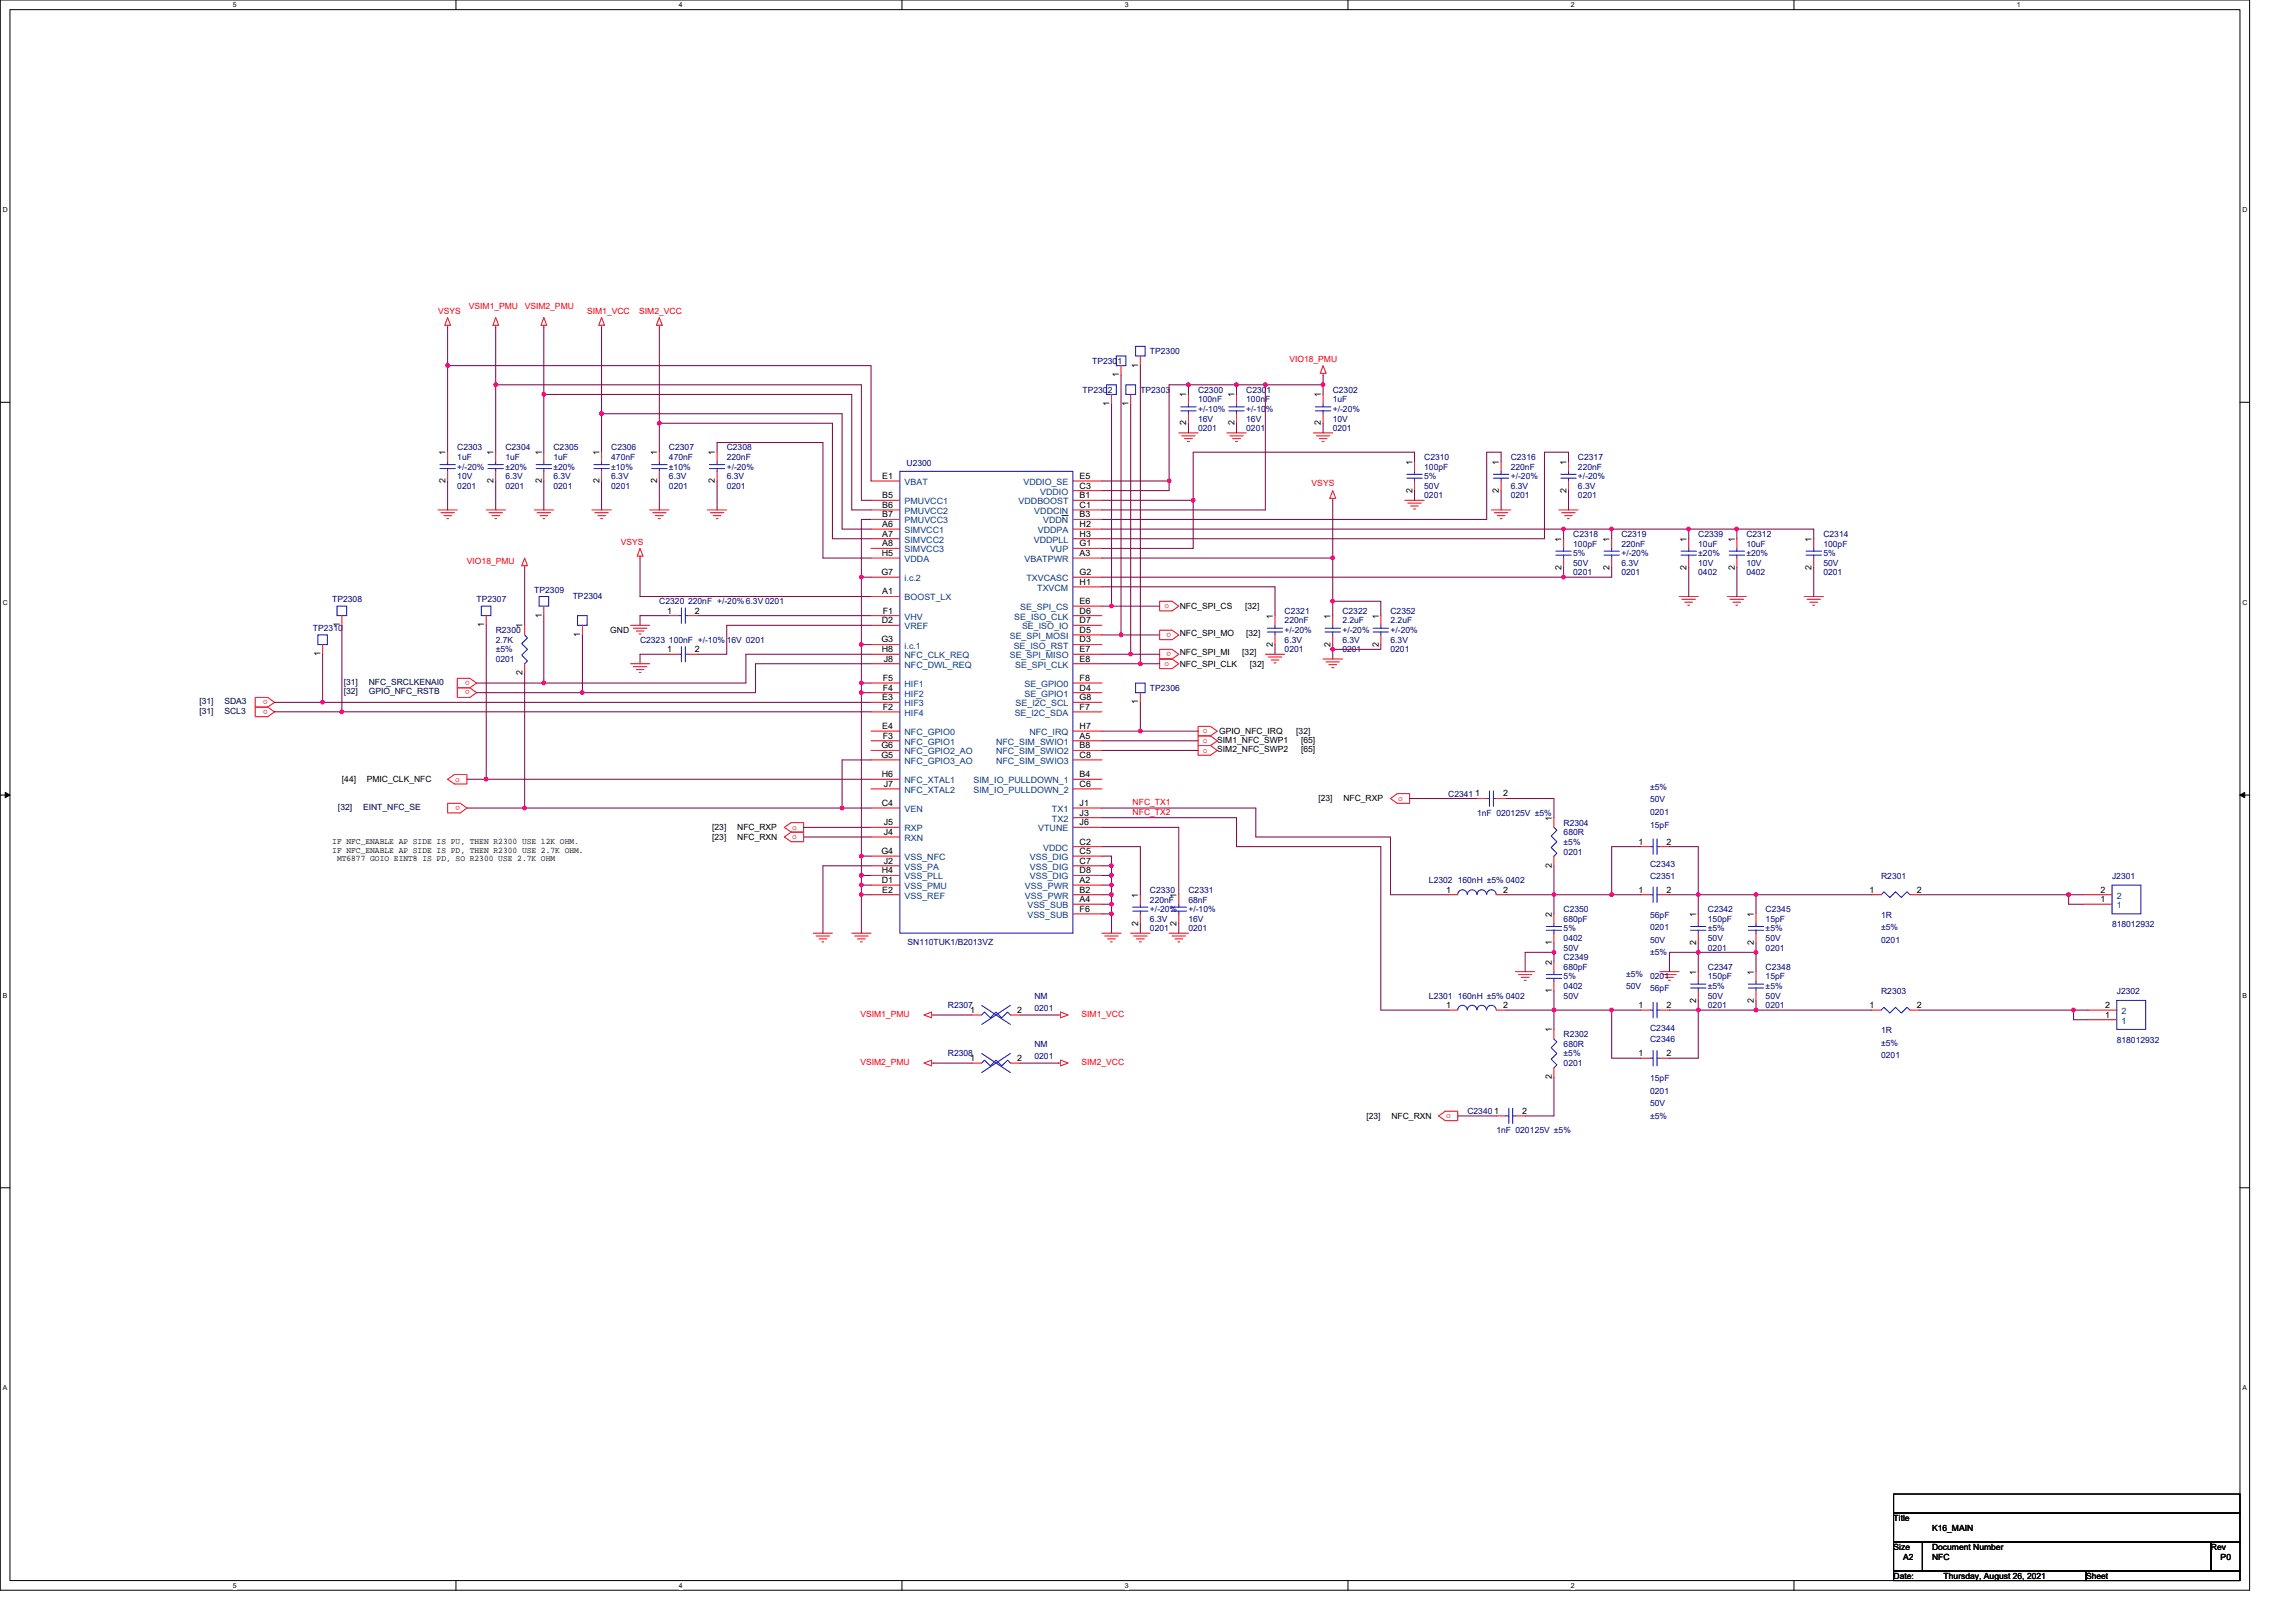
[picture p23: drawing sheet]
<svg xmlns="http://www.w3.org/2000/svg" width="297mm" height="210mm" viewBox="0 0 297 210" stroke-linecap="round" stroke-linejoin="round" font-family="sans-serif">
<defs><g id="words">
<g font-size="1.1" fill="#f00">
<text x="56.7" y="40.6">VSYS</text>
<text x="60.7" y="40">VSIM1_PMU</text>
<text x="67.9" y="40">VSIM2_PMU</text>
<text x="76" y="40.6">SIM1_VCC</text>
<text x="82.7" y="40.6">SIM2_VCC</text>
<text x="166.8" y="46.8">VIO18_PMU</text>
<text x="169.7" y="62.9">VSYS</text>
<text x="80.3" y="70.5">VSYS</text>
<text x="60.4" y="73">VIO18_PMU</text>
<text x="150.6" y="78.7">o</text>
<text x="151.5" y="81.9" transform="rotate(180 151.5 81.9)">o</text>
<text x="60.8" y="88.1" transform="rotate(180 60.8 88.1)">o</text>
<text x="60.8" y="89.3" transform="rotate(180 60.8 89.3)">o</text>
<text x="150.6" y="86.2">o</text>
<text x="151.5" y="84.3" transform="rotate(180 151.5 84.3)">o</text>
<text x="34.6" y="90.6" transform="rotate(180 34.6 90.6)">o</text>
<text x="34.6" y="91.8" transform="rotate(180 34.6 91.8)">o</text>
<text x="155.6" y="94.9">o</text>
<text x="58.9" y="101.1">o</text>
<text x="155.6" y="96.1">o</text>
<text x="155.6" y="97.4">o</text>
<text x="59.5" y="104.3" transform="rotate(180 59.5 104.3)">o</text>
<text x="102.5" y="107.3">o</text>
<text x="146.5" y="104.2">NFC_TX1</text>
<text x="146.5" y="105.4">NFC_TX2</text>
<text x="180.9" y="103.6">o</text>
<text x="102.5" y="108.6">o</text>
<text x="111.3" y="131.6">VSIM1_PMU</text>
<text x="139.9" y="131.6">SIM1_VCC</text>
<text x="111.3" y="137.8">VSIM2_PMU</text>
<text x="139.9" y="137.8">SIM2_VCC</text>
<text x="187.1" y="144.7">o</text>
</g>
<g font-size="1.1" fill="#000080">
<text x="141.3" y="47.1">TP2301</text>
<text x="148.8" y="45.8">TP2300</text>
<text x="140.1" y="50.8">TP2302</text>
<text x="147.5" y="50.8">TP2303</text>
<text x="155" y="50.8">C2300</text>
<text x="155" y="52">100nF</text>
<text x="155" y="53.3">+/-10%</text>
<text x="161.2" y="50.8">C2301</text>
<text x="161.2" y="52">100nF</text>
<text x="161.2" y="53.3">+/-10%</text>
<text x="172.4" y="50.8">C2302</text>
<text x="172.4" y="52">1uF</text>
<text x="172.4" y="53.3">+/-20%</text>
<text x="59.2" y="58.3">C2303</text>
<text x="59.2" y="59.5">1uF</text>
<text x="65.4" y="58.3">C2304</text>
<text x="65.4" y="59.5">1uF</text>
<text x="71.6" y="58.3">C2305</text>
<text x="71.6" y="59.5">1uF</text>
<text x="79.1" y="58.3">C2306</text>
<text x="79.1" y="59.5">470nF</text>
<text x="86.5" y="58.3">C2307</text>
<text x="86.5" y="59.5">470nF</text>
<text x="94" y="58.3">C2308</text>
<text x="94" y="59.5">220nF</text>
<text x="155" y="55.8">0201</text>
<text x="155" y="54.5">16V</text>
<text x="161.2" y="55.8">0201</text>
<text x="161.2" y="54.5">16V</text>
<text x="172.4" y="55.8">0201</text>
<text x="172.4" y="54.5">10V</text>
<text x="184.3" y="59.5">C2310</text>
<text x="195.4" y="59.5">C2316</text>
<text x="204.1" y="59.5">C2317</text>
<text x="59.2" y="63.2">0201</text>
<text x="59.2" y="62">10V</text>
<text x="59.2" y="60.8">+/-20%</text>
<text x="65.4" y="63.2">0201</text>
<text x="65.4" y="62">6.3V</text>
<text x="65.4" y="60.8">±20%</text>
<text x="71.6" y="63.2">0201</text>
<text x="71.6" y="62">6.3V</text>
<text x="71.6" y="60.8">±20%</text>
<text x="79.1" y="63.2">0201</text>
<text x="79.1" y="62">6.3V</text>
<text x="79.1" y="60.8">±10%</text>
<text x="86.5" y="63.2">0201</text>
<text x="86.5" y="62">6.3V</text>
<text x="86.5" y="60.8">±10%</text>
<text x="94" y="63.2">0201</text>
<text x="94" y="62">6.3V</text>
<text x="94" y="60.8">+/-20%</text>
<text x="117.3" y="60.3">U2300</text>
<text x="184.3" y="60.8">100pF</text>
<text x="184.3" y="64.5">0201</text>
<text x="184.3" y="63.2">50V</text>
<text x="184.3" y="62">5%</text>
<text x="195.4" y="60.8">220nF</text>
<text x="195.4" y="64.5">0201</text>
<text x="195.4" y="63.2">6.3V</text>
<text x="195.4" y="62">+/-20%</text>
<text x="204.1" y="60.8">220nF</text>
<text x="204.1" y="64.5">0201</text>
<text x="204.1" y="63.2">6.3V</text>
<text x="204.1" y="62">+/-20%</text>
<text x="203.5" y="69.5">C2318</text>
<text x="203.5" y="70.7">100pF</text>
<text x="203.5" y="72">5%</text>
<text x="209.8" y="69.5">C2319</text>
<text x="209.8" y="70.7">220nF</text>
<text x="209.8" y="72">+/-20%</text>
<text x="219.7" y="69.5">C2339</text>
<text x="219.7" y="70.7">10uF</text>
<text x="219.7" y="72">±20%</text>
<text x="225.9" y="69.5">C2312</text>
<text x="225.9" y="70.7">10uF</text>
<text x="225.9" y="72">±20%</text>
<text x="235.9" y="69.5">C2314</text>
<text x="235.9" y="70.7">100pF</text>
<text x="235.9" y="72">5%</text>
<text x="43" y="77.9">TP2308</text>
<text x="61.7" y="77.9">TP2307</text>
<text x="69.1" y="76.7">TP2309</text>
<text x="74.1" y="77.6">TP2304</text>
<text x="203.5" y="74.4">0201</text>
<text x="203.5" y="73.2">50V</text>
<text x="209.8" y="74.4">0201</text>
<text x="209.8" y="73.2">6.3V</text>
<text x="219.7" y="74.4">0402</text>
<text x="219.7" y="73.2">10V</text>
<text x="225.9" y="74.4">0402</text>
<text x="225.9" y="73.2">10V</text>
<text x="235.9" y="74.4">0201</text>
<text x="235.9" y="73.2">50V</text>
<text x="40.5" y="81.7">TP2310</text>
<text x="64.1" y="81.9">R2300</text>
<text x="64.1" y="83.2">2.7K</text>
<text x="82.8" y="83.2">C2323 100nF +/-10% 16V 0201</text>
<text x="85.3" y="78.2">C2320 220nF +/-20% 6.3V 0201</text>
<text x="166.2" y="79.4">C2321</text>
<text x="166.2" y="80.7">220nF</text>
<text x="166.2" y="83.2">6.3V</text>
<text x="166.2" y="81.9">+/-20%</text>
<text x="173.7" y="79.4">C2322</text>
<text x="173.7" y="80.7">2.2uF</text>
<text x="173.7" y="83.2">6.3V</text>
<text x="173.7" y="81.9">+/-20%</text>
<text x="179.9" y="79.4">C2352</text>
<text x="179.9" y="80.7">2.2uF</text>
<text x="179.9" y="83.2">6.3V</text>
<text x="179.9" y="81.9">+/-20%</text>
<text x="64.1" y="84.4">±5%</text>
<text x="64.1" y="85.7">0201</text>
<text x="148.8" y="89.4">TP2306</text>
<text x="166.2" y="84.4">0201</text>
<text x="173.7" y="84.4">0201</text>
<text x="179.9" y="84.4">0201</text>
<text x="187.4" y="103.1">C2341</text>
<text x="191.1" y="105.6">1nF 020125V ±5%</text>
<text x="202.3" y="106.8">R2304</text>
<text x="213.5" y="107.1">15pF</text>
<text x="213.5" y="105.5">0201</text>
<text x="213.5" y="103.8">50V</text>
<text x="213.5" y="102.2">±5%</text>
<text x="202.3" y="108.1">680R</text>
<text x="202.3" y="109.3">±5%</text>
<text x="202.3" y="110.6">0201</text>
<text x="213.5" y="113.7">C2351</text>
<text x="213.5" y="112.2">C2343</text>
<text x="243.4" y="113.7">R2301</text>
<text x="273.2" y="113.7">J2301</text>
<text x="148.8" y="115.5">C2330</text>
<text x="148.8" y="116.8">220nF</text>
<text x="148.8" y="119.3">6.3V</text>
<text x="148.8" y="118">+/-20%</text>
<text x="153.8" y="115.5">C2331</text>
<text x="153.8" y="116.8">68nF</text>
<text x="153.8" y="119.3">16V</text>
<text x="153.8" y="118">+/-10%</text>
<text x="184.9" y="114.3">L2302 160nH ±5% 0402</text>
<text x="202.3" y="118">C2350</text>
<text x="202.3" y="119.3">680pF</text>
<text x="213.5" y="118.8">56pF</text>
<text x="221" y="118">C2342</text>
<text x="221" y="119.3">150pF</text>
<text x="228.4" y="118">C2345</text>
<text x="228.4" y="119.3">15pF</text>
<text x="243.4" y="118.8">1R</text>
<text x="273.2" y="120">818012932</text>
<text x="117.4" y="122.2">SN110TUK1/B2013VZ</text>
<text x="148.8" y="120.5">0201</text>
<text x="153.8" y="120.5">0201</text>
<text x="202.3" y="121.8">0402</text>
<text x="202.3" y="123">50V</text>
<text x="202.3" y="120.5">5%</text>
<text x="202.3" y="124.2">C2349</text>
<text x="202.3" y="125.5">680pF</text>
<text x="213.5" y="120.4">0201</text>
<text x="213.5" y="122">50V</text>
<text x="213.5" y="123.6">±5%</text>
<text x="221" y="123">0201</text>
<text x="221" y="121.8">50V</text>
<text x="221" y="120.5">±5%</text>
<text x="221" y="125.5">C2347</text>
<text x="228.4" y="123">0201</text>
<text x="228.4" y="121.8">50V</text>
<text x="228.4" y="120.5">±5%</text>
<text x="228.4" y="125.5">C2348</text>
<text x="243.4" y="120.4">±5%</text>
<text x="243.4" y="122">0201</text>
<text x="122.6" y="130.4">R2307</text>
<text x="133.8" y="129.2">NM</text>
<text x="133.8" y="130.8">0201</text>
<text x="184.9" y="129.2">L2301 160nH ±5% 0402</text>
<text x="202.3" y="128">0402</text>
<text x="202.3" y="129.2">50V</text>
<text x="202.3" y="126.7">5%</text>
<text x="210.4" y="128">50V</text>
<text x="210.4" y="126.3">±5%</text>
<text x="213.5" y="128.2">56pF</text>
<text x="213.5" y="126.6">0201</text>
<text x="221" y="126.7">150pF</text>
<text x="221" y="130.5">0201</text>
<text x="221" y="129.2">50V</text>
<text x="221" y="128">±5%</text>
<text x="228.4" y="126.7">15pF</text>
<text x="228.4" y="130.5">0201</text>
<text x="228.4" y="129.2">50V</text>
<text x="228.4" y="128">±5%</text>
<text x="243.4" y="128.6">R2303</text>
<text x="273.9" y="128.6">J2302</text>
<text x="122.6" y="136.7">R2308</text>
<text x="133.8" y="135.4">NM</text>
<text x="133.8" y="137.1">0201</text>
<text x="202.3" y="134.2">R2302</text>
<text x="202.3" y="135.4">680R</text>
<text x="202.3" y="136.7">±5%</text>
<text x="202.3" y="137.9">0201</text>
<text x="213.5" y="134.8">C2346</text>
<text x="213.5" y="133.3">C2344</text>
<text x="243.4" y="133.7">1R</text>
<text x="243.4" y="135.3">±5%</text>
<text x="243.4" y="136.9">0201</text>
<text x="273.9" y="134.9">818012932</text>
<text x="213.5" y="139.9">15pF</text>
<text x="213.5" y="141.5">0201</text>
<text x="213.5" y="143.2">50V</text>
<text x="189.8" y="144.1">C2340</text>
<text x="193.6" y="146.6">1nF 020125V ±5%</text>
<text x="213.5" y="144.8">±5%</text>
</g>
<g font-size="1.1">
<text x="147.3" y="47.6" transform="rotate(-90 147.3 47.6)">1</text>
<text x="143.5" y="52.5" transform="rotate(-90 143.5 52.5)">1</text>
<text x="144.8" y="48.8" transform="rotate(-90 144.8 48.8)">1</text>
<text x="146" y="52.5" transform="rotate(-90 146 52.5)">1</text>
<text x="153.5" y="51.4" transform="rotate(-90 153.5 51.4)">1</text>
<text x="159.7" y="51.4" transform="rotate(-90 159.7 51.4)">1</text>
<text x="170.9" y="51.4" transform="rotate(-90 170.9 51.4)">1</text>
<text x="57.6" y="58.9" transform="rotate(-90 57.6 58.9)">1</text>
<text x="63.9" y="58.9" transform="rotate(-90 63.9 58.9)">1</text>
<text x="70.1" y="58.9" transform="rotate(-90 70.1 58.9)">1</text>
<text x="77.6" y="58.9" transform="rotate(-90 77.6 58.9)">1</text>
<text x="85" y="58.9" transform="rotate(-90 85 58.9)">1</text>
<text x="92.5" y="58.9" transform="rotate(-90 92.5 58.9)">1</text>
<text x="153.5" y="55" transform="rotate(-90 153.5 55)">2</text>
<text x="159.7" y="55" transform="rotate(-90 159.7 55)">2</text>
<text x="170.9" y="55" transform="rotate(-90 170.9 55)">2</text>
<text x="57.6" y="62.5" transform="rotate(-90 57.6 62.5)">2</text>
<text x="63.9" y="62.5" transform="rotate(-90 63.9 62.5)">2</text>
<text x="70.1" y="62.5" transform="rotate(-90 70.1 62.5)">2</text>
<text x="77.6" y="62.5" transform="rotate(-90 77.6 62.5)">2</text>
<text x="85" y="62.5" transform="rotate(-90 85 62.5)">2</text>
<text x="92.5" y="62.5" transform="rotate(-90 92.5 62.5)">2</text>
<text x="114.1" y="64.5">B5</text>
<text x="114.1" y="65.7">B6</text>
<text x="114.1" y="62">E1</text>
<text x="139.7" y="64.5">B1</text>
<text x="139.7" y="63.2">C3</text>
<text x="139.7" y="62">E5</text>
<text x="139.7" y="65.7">C1</text>
<text x="182.7" y="63.7" transform="rotate(-90 182.7 63.7)">2</text>
<text x="182.7" y="60.1" transform="rotate(-90 182.7 60.1)">1</text>
<text x="193.9" y="63.7" transform="rotate(-90 193.9 63.7)">2</text>
<text x="193.9" y="60.1" transform="rotate(-90 193.9 60.1)">1</text>
<text x="202.6" y="63.7" transform="rotate(-90 202.6 63.7)">2</text>
<text x="202.6" y="60.1" transform="rotate(-90 202.6 60.1)">1</text>
<text x="114.1" y="71.9">H5</text>
<text x="114.1" y="66.9">B7</text>
<text x="114.1" y="68.2">A6</text>
<text x="114.1" y="69.4">A7</text>
<text x="114.1" y="70.7">A8</text>
<text x="139.7" y="66.9">B3</text>
<text x="139.7" y="71.9">A3</text>
<text x="139.7" y="68.2">H2</text>
<text x="139.7" y="69.4">H3</text>
<text x="139.7" y="70.7">G1</text>
<text x="202" y="70.1" transform="rotate(-90 202 70.1)">1</text>
<text x="208.2" y="70.1" transform="rotate(-90 208.2 70.1)">1</text>
<text x="218.2" y="70.1" transform="rotate(-90 218.2 70.1)">1</text>
<text x="224.4" y="70.1" transform="rotate(-90 224.4 70.1)">1</text>
<text x="234.4" y="70.1" transform="rotate(-90 234.4 70.1)">1</text>
<text x="114" y="74.4">G7</text>
<text x="114.1" y="76.9">A1</text>
<text x="139.7" y="74.4">G2</text>
<text x="139.7" y="75.6">H1</text>
<text x="202" y="73.7" transform="rotate(-90 202 73.7)">2</text>
<text x="208.2" y="73.7" transform="rotate(-90 208.2 73.7)">2</text>
<text x="218.2" y="73.7" transform="rotate(-90 218.2 73.7)">2</text>
<text x="224.4" y="73.7" transform="rotate(-90 224.4 73.7)">2</text>
<text x="234.4" y="73.7" transform="rotate(-90 234.4 73.7)">2</text>
<text x="44" y="81.2" transform="rotate(-90 44 81.2)">1</text>
<text x="62.6" y="81.2" transform="rotate(-90 62.6 81.2)">1</text>
<text x="67.6" y="81.3" transform="rotate(-90 67.6 81.3)">1</text>
<text x="70.1" y="79.9" transform="rotate(-90 70.1 79.9)">1</text>
<text x="75.1" y="82.4" transform="rotate(-90 75.1 82.4)">1</text>
<text x="78.9" y="81.9">GND</text>
<text x="86.3" y="79.4">1</text>
<text x="89.9" y="79.4">2</text>
<text x="114" y="83.1">G3</text>
<text x="114.1" y="80.6">D2</text>
<text x="114.2" y="79.4">F1</text>
<text x="139.7" y="80.6">D7</text>
<text x="139.7" y="81.9">D5</text>
<text x="139.7" y="78.1">E6</text>
<text x="139.7" y="79.4">D6</text>
<text x="139.7" y="83.1">D3</text>
<text x="152.6" y="78.8">NFC_SPI_CS</text>
<text x="152.6" y="82.3">NFC_SPI_MO</text>
<text x="161.1" y="78.8">[32]</text>
<text x="161.2" y="82.3">[32]</text>
<text x="164.7" y="83.7" transform="rotate(-90 164.7 83.7)">2</text>
<text x="164.7" y="80" transform="rotate(-90 164.7 80)">1</text>
<text x="172.1" y="83.7" transform="rotate(-90 172.1 83.7)">2</text>
<text x="172.1" y="80" transform="rotate(-90 172.1 80)">1</text>
<text x="178.4" y="83.7" transform="rotate(-90 178.4 83.7)">2</text>
<text x="178.4" y="80" transform="rotate(-90 178.4 80)">1</text>
<text x="41.5" y="84.9" transform="rotate(-90 41.5 84.9)">1</text>
<text x="67.6" y="87.4" transform="rotate(-90 67.6 87.4)">2</text>
<text x="86.3" y="84.4">1</text>
<text x="89.9" y="84.4">2</text>
<text x="114.1" y="84.4">H8</text>
<text x="114.2" y="88.1">F5</text>
<text x="114.2" y="89.3">F4</text>
<text x="114.3" y="85.6">J8</text>
<text x="139.7" y="88.1">F8</text>
<text x="139.7" y="89.3">D4</text>
<text x="139.7" y="85.6">E8</text>
<text x="139.7" y="84.4">E7</text>
<text x="152.6" y="84.8">NFC_SPI_MI</text>
<text x="152.6" y="86.3">NFC_SPI_CLK</text>
<text x="160.7" y="84.8">[32]</text>
<text x="161.7" y="86.3">[32]</text>
<text x="114.1" y="90.6">E3</text>
<text x="114.1" y="94.3">E4</text>
<text x="114.2" y="91.8">F2</text>
<text x="114.2" y="95.6">F3</text>
<text x="139.7" y="90.6">G8</text>
<text x="139.7" y="94.3">H7</text>
<text x="139.7" y="95.6">A5</text>
<text x="139.7" y="91.8">F7</text>
<text x="147.3" y="91.1" transform="rotate(-90 147.3 91.1)">1</text>
<text x="157.7" y="95">GPIO_NFC_IRQ</text>
<text x="167.7" y="95">[32]</text>
<text x="44.2" y="101.2">[44]</text>
<text x="47.5" y="101.2">PMIC_CLK_NFC</text>
<text x="114" y="96.8">G6</text>
<text x="114" y="98">G5</text>
<text x="114.1" y="100.5">H6</text>
<text x="114.3" y="101.8">J7</text>
<text x="139.7" y="96.8">B8</text>
<text x="139.7" y="98">C8</text>
<text x="139.7" y="100.5">B4</text>
<text x="139.7" y="101.8">C6</text>
<text x="157.5" y="96.1">SIM1_NFC_SWP1</text>
<text x="157.5" y="97.3">SIM2_NFC_SWP2</text>
<text x="168.3" y="96.1">[65]</text>
<text x="168.3" y="97.3">[65]</text>
<text x="92.1" y="107.4">[23]</text>
<text x="95.4" y="107.4">NFC_RXP</text>
<text x="114.1" y="104.3">C4</text>
<text x="114.3" y="106.8">J5</text>
<text x="139.7" y="106.8">J6</text>
<text x="139.7" y="104.3">J1</text>
<text x="139.7" y="105.5">J3</text>
<text x="170.6" y="103.7">[23]</text>
<text x="173.8" y="103.7">NFC_RXP</text>
<text x="190.8" y="103">1</text>
<text x="194.5" y="103">2</text>
<text x="200.8" y="106.2" transform="rotate(-90 200.8 106.2)">1</text>
<text x="43" y="109.2">IF NFC_ENABLE AP SIDE IS PU, THEN R2300 USE 12K OHM.</text>
<text x="43" y="110.3">IF NFC_ENABLE AP SIDE IS PD, THEN R2300 USE 2.7K OHM.</text>
<text x="43.6" y="111.4">MT6877 GOIO EINT8 IS PD, SO R2300 USE 2.7K OHM</text>
<text x="92.1" y="108.7">[23]</text>
<text x="95.4" y="108.7">NFC_RXN</text>
<text x="114" y="110.5">G4</text>
<text x="114.1" y="113">H4</text>
<text x="114.3" y="108">J4</text>
<text x="114.3" y="111.7">J2</text>
<text x="139.7" y="110.5">C5</text>
<text x="139.7" y="113">D8</text>
<text x="139.7" y="111.7">C7</text>
<text x="139.7" y="109.3">C2</text>
<text x="200.8" y="112.3" transform="rotate(-90 200.8 112.3)">2</text>
<text x="212" y="109.3">1</text>
<text x="215.6" y="109.3">2</text>
<text x="114.1" y="114.2">D1</text>
<text x="114.1" y="115.5">E2</text>
<text x="139.7" y="116.7">A4</text>
<text x="139.7" y="118">F6</text>
<text x="139.7" y="114.2">A2</text>
<text x="139.7" y="115.5">B2</text>
<text x="147.3" y="119.7" transform="rotate(-90 147.3 119.7)">2</text>
<text x="147.3" y="116.1" transform="rotate(-90 147.3 116.1)">1</text>
<text x="152.2" y="119.7" transform="rotate(-90 152.2 119.7)">2</text>
<text x="152.2" y="116.1" transform="rotate(-90 152.2 116.1)">1</text>
<text x="187.1" y="115.5">1</text>
<text x="194.5" y="115.5">2</text>
<text x="200.8" y="118.6" transform="rotate(-90 200.8 118.6)">2</text>
<text x="212" y="115.5">1</text>
<text x="215.6" y="115.5">2</text>
<text x="219.4" y="118.6" transform="rotate(-90 219.4 118.6)">1</text>
<text x="226.9" y="118.6" transform="rotate(-90 226.9 118.6)">1</text>
<text x="241.9" y="115.5">1</text>
<text x="248" y="115.5">2</text>
<text x="271.7" y="116.7">1</text>
<text x="271.7" y="115.5">2</text>
<text x="200.8" y="124.8" transform="rotate(-90 200.8 124.8)">2</text>
<text x="200.8" y="122.2" transform="rotate(-90 200.8 122.2)">1</text>
<text x="219.4" y="122.2" transform="rotate(-90 219.4 122.2)">2</text>
<text x="226.9" y="122.2" transform="rotate(-90 226.9 122.2)">2</text>
<text x="125.5" y="131">1</text>
<text x="131.6" y="131">2</text>
<text x="187.1" y="130.4">1</text>
<text x="194.5" y="130.4">2</text>
<text x="200.8" y="128.5" transform="rotate(-90 200.8 128.5)">1</text>
<text x="212" y="130.4">1</text>
<text x="215.6" y="130.4">2</text>
<text x="219.4" y="129.7" transform="rotate(-90 219.4 129.7)">2</text>
<text x="219.4" y="126.1" transform="rotate(-90 219.4 126.1)">1</text>
<text x="226.9" y="129.7" transform="rotate(-90 226.9 129.7)">2</text>
<text x="226.9" y="126.1" transform="rotate(-90 226.9 126.1)">1</text>
<text x="241.9" y="130.4">1</text>
<text x="248" y="130.4">2</text>
<text x="272.3" y="131.7">1</text>
<text x="272.3" y="130.4">2</text>
<text x="125.5" y="137.3">1</text>
<text x="131.6" y="137.3">2</text>
<text x="200.8" y="133.6" transform="rotate(-90 200.8 133.6)">1</text>
<text x="212" y="136.6">1</text>
<text x="215.6" y="136.6">2</text>
<text x="200.8" y="139.7" transform="rotate(-90 200.8 139.7)">2</text>
<text x="176.8" y="144.8">[23]</text>
<text x="180" y="144.8">NFC_RXN</text>
<text x="193.3" y="144.1">1</text>
<text x="196.9" y="144.1">2</text>
<text x="245" y="196.8">Title</text>
<text x="245" y="200.5">Size</text>
<text x="246.2" y="201.8">A2</text>
<text x="250" y="200.5">Document Number</text>
<text x="250" y="201.8">NFC</text>
<text x="250" y="198">K16_MAIN</text>
<text x="286" y="200.5">Rev</text>
<text x="287.3" y="201.8">P0</text>
<text x="245" y="204.3">Date:</text>
<text x="251.5" y="204.3">Thursday, August 26, 2021</text>
<text x="269.9" y="204.3">Sheet</text>
</g>
<g font-size="1.1" fill="#004080">
<text x="117" y="65.2">PMUVCC1</text>
<text x="117" y="62.7">VBAT</text>
<text x="131.8" y="65.2">VDDBOOST</text>
<text x="132.4" y="62.7">VDDIO_SE</text>
<text x="134.6" y="64">VDDIO</text>
<text x="117" y="66.5">PMUVCC2</text>
<text x="117" y="67.7">PMUVCC3</text>
<text x="117" y="69">SIMVCC1</text>
<text x="117" y="70.2">SIMVCC2</text>
<text x="117" y="71.5">SIMVCC3</text>
<text x="133.7" y="70.2">VDDPLL</text>
<text x="133.8" y="66.5">VDDCIN</text>
<text x="134.3" y="69">VDDPA</text>
<text x="135" y="67.7">VDDN</text>
<text x="135.8" y="71.5">VUP</text>
<text x="117" y="77.7">BOOST_LX</text>
<text x="117" y="75.2">i.c.2</text>
<text x="117" y="72.7">VDDA</text>
<text x="132.5" y="72.7">VBATPWR</text>
<text x="132.8" y="75.2">TXVCASC</text>
<text x="134.2" y="76.4">TXVCM</text>
<text x="117" y="83.9">i.c.1</text>
<text x="117" y="80.2">VHV</text>
<text x="117" y="81.4">VREF</text>
<text x="130.6" y="82.7">SE_SPI_MOSI</text>
<text x="131.1" y="83.9">SE_ISO_RST</text>
<text x="131.2" y="80.2">SE_ISO_CLK</text>
<text x="132" y="78.9">SE_SPI_CS</text>
<text x="132.2" y="81.4">SE_ISO_IO</text>
<text x="117" y="88.9">HIF1</text>
<text x="117" y="85.2">NFC_CLK_REQ</text>
<text x="117" y="86.4">NFC_DWL_REQ</text>
<text x="130.6" y="85.2">SE_SPI_MISO</text>
<text x="131.3" y="86.4">SE_SPI_CLK</text>
<text x="132.5" y="88.9">SE_GPIO0</text>
<text x="117" y="90.1">HIF2</text>
<text x="117" y="91.4">HIF3</text>
<text x="117" y="92.6">HIF4</text>
<text x="117" y="95.1">NFC_GPIO0</text>
<text x="131.3" y="92.6">SE_I2C_SDA</text>
<text x="131.4" y="91.4">SE_I2C_SCL</text>
<text x="132.5" y="90.1">SE_GPIO1</text>
<text x="133.2" y="95.1">NFC_IRQ</text>
<text x="117" y="96.4">NFC_GPIO1</text>
<text x="117" y="97.6">NFC_GPIO2_AO</text>
<text x="117" y="98.8">NFC_GPIO3_AO</text>
<text x="117" y="101.3">NFC_XTAL1</text>
<text x="125.9" y="101.3">SIM_IO_PULLDOWN_1</text>
<text x="128.9" y="96.4">NFC_SIM_SWIO1</text>
<text x="128.9" y="97.6">NFC_SIM_SWIO2</text>
<text x="128.9" y="98.8">NFC_SIM_SWIO3</text>
<text x="117" y="102.6">NFC_XTAL2</text>
<text x="117" y="107.5">RXP</text>
<text x="117" y="105.1">VEN</text>
<text x="125.9" y="102.6">SIM_IO_PULLDOWN_2</text>
<text x="134.3" y="107.5">VTUNE</text>
<text x="136.1" y="105.1">TX1</text>
<text x="136.1" y="106.3">TX2</text>
<text x="117" y="108.8">RXN</text>
<text x="117" y="111.3">VSS_NFC</text>
<text x="117" y="112.5">VSS_PA</text>
<text x="117" y="113.8">VSS_PLL</text>
<text x="133.2" y="111.3">VSS_DIG</text>
<text x="133.2" y="113.8">VSS_DIG</text>
<text x="133.2" y="112.5">VSS_DIG</text>
<text x="135" y="110">VDDC</text>
<text x="117" y="115">VSS_PMU</text>
<text x="117" y="116.3">VSS_REF</text>
<text x="132.6" y="115">VSS_PWR</text>
<text x="132.6" y="116.3">VSS_PWR</text>
<text x="132.9" y="117.5">VSS_SUB</text>
<text x="132.9" y="118.7">VSS_SUB</text>
<text x="273.9" y="117.5">1</text>
<text x="273.9" y="116.3">2</text>
<text x="274.5" y="131.2">2</text>
<text x="274.5" y="132.4">1</text>
</g>
<g font-size="1.1" fill="#000040">
<text x="44.5" y="88.6">[31]</text>
<text x="44.5" y="89.8">[32]</text>
<text x="47.7" y="88.6">NFC_SRCLKENAI0</text>
<text x="47.7" y="89.8">GPIO_NFC_RSTB</text>
<text x="25.8" y="91.1">[31]</text>
<text x="25.8" y="92.4">[31]</text>
<text x="29" y="91.1">SDA3</text>
<text x="29" y="92.4">SCL3</text>
<text x="43.7" y="104.8">[32]</text>
<text x="47" y="104.8">EINT_NFC_SE</text>
</g>
<g font-size=".9">
<text x="30.1" y="1">5</text>
<text x="87.8" y="1">4</text>
<text x="145.5" y="1">3</text>
<text x="203.2" y="1">2</text>
<text x="260.9" y="1">1</text>
<text x=".4" y="27.5">D</text>
<text x="290.1" y="27.5">D</text>
<text x=".4" y="78.3">C</text>
<text x="290.1" y="78.3">C</text>
<text x=".4" y="129.1">B</text>
<text x="290.1" y="129.1">B</text>
<text x=".4" y="179.9">A</text>
<text x="290.1" y="179.9">A</text>
<text x="30.1" y="205.4">5</text>
<text x="87.8" y="205.4">4</text>
<text x="145.5" y="205.4">3</text>
<text x="203.2" y="205.4">2</text>
</g>
</g></defs>
<path d="M0 0h291v205.7h-291zM1.3 1.2h288.5v203.3h-288.5z" fill="none" stroke="#000" stroke-width=".13"/>
<g fill="#fff">
<path d="M30.1 .1h.5v1h-.5z"/>
<path d="M30.1 204.6h.5v1h-.5z"/>
</g>
<path d="M59 0v1.2M59 204.5v1.2" fill="none" stroke="#000" stroke-width=".13"/>
<g fill="#fff">
<path d="M87.8 .1h.5v1h-.5z"/>
<path d="M87.8 204.6h.5v1h-.5z"/>
</g>
<path d="M116.7 0v1.2M116.7 204.5v1.2" fill="none" stroke="#000" stroke-width=".13"/>
<g fill="#fff">
<path d="M145.5 .1h.5v1h-.5z"/>
<path d="M145.5 204.6h.5v1h-.5z"/>
</g>
<path d="M174.4 0v1.2M174.4 204.5v1.2" fill="none" stroke="#000" stroke-width=".13"/>
<g fill="#fff">
<path d="M203.2 .1h.5v1h-.5z"/>
<path d="M203.2 204.6h.5v1h-.5z"/>
</g>
<path d="M232.1 0v1.2M232.1 204.5v1.2" fill="none" stroke="#000" stroke-width=".13"/>
<g fill="#fff">
<path d="M260.9 .1h.5v1h-.5z"/>
<path d="M.4 26.6h.6v1h-.6z"/>
<path d="M290.1 26.6h.6v1h-.6z"/>
<path d="M.4 77.4h.6v1h-.6z"/>
<path d="M290.1 77.4h.6v1h-.6z"/>
</g>
<path d="M0 52h1.3M289.8 52h1.2" fill="none" stroke="#000" stroke-width=".13"/>
<g fill="#fff">
<path d="M.4 128.3h.5v1h-.5z"/>
<path d="M290.1 128.3h.6v1h-.6z"/>
</g>
<path d="M0 102.9h1.3M289.8 102.9h1.2" fill="none" stroke="#000" stroke-width=".13"/>
<path d="M.7 102.5l.6 .4-.6 .3zM289.8 102.9l.6-.4v.7z" fill="#000" stroke="#000" stroke-width=".13"/>
<g fill="#fff">
<path d="M.4 179.1h.5v1h-.5z"/>
<path d="M290.1 179.1h.6v1h-.6z"/>
</g>
<path d="M0 153.7h1.3M289.8 153.7h1.2M245 199.5h3.7v3.7h-3.7zM245 193.3h44.8v2.5h-44.8zM245 195.8h44.8v3.7h-44.8zM248.7 199.5h37.3v3.7h-37.3zM286 199.5h3.8v3.7h-3.8zM245 203.2h24.9v1.3h-24.9zM269.9 203.2h19.9v1.3h-19.9z" fill="none" stroke="#000" stroke-width=".13"/>
<g fill="none" stroke="#f00" stroke-width=".13">
<path d="M57.9 41.1l.4 1h-.8zM57.9 42.1v.2M57.9 58.5v1.3M64.1 41.1l.4 1h-.7zM64.1 42.1v.2M64.1 58.5v1.3M70.4 42.1v.2M70.4 58.5v1.3M70.4 41.1l.3 1h-.7zM77.8 42.1v.2M77.8 58.5v1.3M77.8 41.1l.4 1h-.7z"/>
<path d="M85.3 42.1v.2M85.3 58.5v1.3M85.3 41.1l.4 1h-.8zM92.8 58.5v1.3M143.8 51v1.3M145 47.3v1.2M146.3 51v1.3M147.5 46.1v1.2M152.5 56h2.5M152.9 56.4h1.7M153.2 56.7h1.1M153.6 57.1h.3"/>
<path d="M153.8 51v1.3M153.8 53.5v1.3M158.7 56h2.5M159.1 56.4h1.7M159.5 56.7h1M159.8 57.1h.3M160 51v1.3M160 53.5v1.3M169.9 56h2.5M170.3 56.4h1.7M170.7 56.7h1M171 57.1h.3"/>
<path d="M171.2 47.3l.4 1h-.8zM171.2 48.3v.2M171.2 51v1.3M171.2 53.5v1.3M183 59.8v1.2M194.2 59.8v1.2M202.9 59.8v1.2M44.2 79.7v1.2M56.7 66h2.5M57 66.3h1.8M57.4 66.7h1M57.8 67.1h.2"/>
<path d="M57.9 61v1.2M62.9 66h2.5M62.9 79.7v1.2M63.3 66.3h1.7M63.6 66.7h1M64 67.1h.3M64.1 61v1.2M67.9 72.2l.3 1h-.7zM67.9 73.2v.2M69.1 66h2.5M69.5 66.3h1.7M69.9 66.7h1"/>
<path d="M70.2 67.1h.3M70.4 61v1.2M70.4 78.4v1.3M76.6 66h2.5M77 66.3h1.7M77.3 66.7h1M77.7 67.1h.3M77.8 61v1.2M82.8 71l.4 .9h-.8zM82.8 71.9v.3M84 66h2.5M84.4 66.3h1.8"/>
<path d="M84.8 66.7h1M85.2 67.1h.2M85.3 61v1.2M86.5 79.7h1.3M89 79.7h1.3M91.5 66h2.5M91.9 66.3h1.7M92.3 66.7h1M92.6 67.1h.3M92.8 61v1.2M112.7 77.2h3.7M112.7 74.7h3.7"/>
<path d="M112.7 64.7h3.7M112.7 66h3.7M112.7 67.2h3.7M112.7 68.5h3.7M112.7 69.7h3.7M112.7 71h3.7M112.7 62.2h3.7M112.7 72.2h3.7M112.7 79.7h3.7M138.8 79.7h3.8M138.8 78.4h3.8M138.8 74.7h3.8"/>
<path d="M138.8 75.9h3.8M138.8 72.2h3.8M138.8 64.7h3.8M138.8 66h3.8M138.8 63.5h3.8M138.8 62.2h3.8M138.8 67.2h3.8M138.8 68.5h3.8M138.8 69.7h3.8M138.8 71h3.8M150 77.8h1.6l.9 .6-.9 .6h-1.6zM164.9 79.7v1.2"/>
<path d="M172.4 63.5l.4 1h-.8zM172.4 64.5v.2M172.4 79.7v1.2M178.6 79.7v1.2M181.8 64.7h2.5M182.1 65.1h1.8M182.5 65.5h1M182.9 65.8h.2M183 62.2v1.3M193 66h2.4M193.3 66.3h1.8M193.7 66.7h1"/>
<path d="M194.1 67.1h.2M194.2 62.2v1.3M201.7 66h2.4M202 66.3h1.8M202.3 69.7v1.3M202.3 72.2v1.2M202.4 66.7h1M202.8 67.1h.2M202.9 62.2v1.3M208.5 69.7v1.3M208.5 72.2v1.2M217.2 77.2h2.5"/>
<path d="M217.6 77.5h1.7M218 77.9h1M218.4 78.3h.2M218.5 69.7v1.3M218.5 72.2v1.2M223.5 77.2h2.4M223.8 77.5h1.8M224.2 77.9h1M224.6 78.3h.2M224.7 69.7v1.3M224.7 72.2v1.2M233.4 77.2h2.5"/>
<path d="M233.8 77.5h1.7M234.1 77.9h1.1M234.5 78.3h.3M234.7 69.7v1.3M234.7 72.2v1.2M33 90.2h1.6l.9 .7-.9 .6h-1.6zM33 91.5h1.6l.9 .6-.9 .6h-1.6zM41.7 83.4v1.2M59.2 87.8h1.6l.9 .6-.9 .6h-1.6zM59.2 89h1.6l.9 .6-.9 .6h-1.6zM67.9 80.9v1.2M67.9 85.9v1.2"/>
<path d="M75.4 80.9v1.2M81.6 85.9h2.4M81.6 80.9h2.4M81.9 81.3h1.8M81.9 86.3h1.8M82.3 81.6h1M82.3 86.6h1M82.7 87h.2M82.7 82h.2M86.5 84.6h1.3M89 84.6h1.3M112.7 88.4h3.7"/>
<path d="M112.7 89.6h3.7M112.7 90.9h3.7M112.7 92.1h3.7M112.7 83.4h3.7M112.7 84.6h3.7M112.7 85.9h3.7M112.7 94.6h3.7M112.7 95.8h3.7M112.7 97.1h3.7M112.7 98.3h3.7M112.7 80.9h3.7M138.8 94.6h3.8"/>
<path d="M138.8 95.8h3.8M138.8 97.1h3.8M138.8 98.3h3.8M138.8 88.4h3.8M138.8 89.6h3.8M138.8 90.9h3.8M138.8 92.1h3.8M138.8 80.9h3.8M138.8 83.4h3.8M138.8 85.9h3.8M138.8 84.6h3.8M138.8 82.1h3.8"/>
<path d="M147.5 89.6v1.3M150 81.5h1.6l.9 .6-.9 .7h-1.6zM150 84h1.6l.9 .6-.9 .7h-1.6zM150 85.3h1.6l.9 .6-.9 .6h-1.6zM155 94h1.6l.9 .6-.9 .6h-1.6zM155 96.5h1.6l.9 .6-.9 .6h-1.6zM156.6 95.2l.9 .6-.9 .7M156.6 95.2h-1.6v1.3h1.6M163.7 84.6h2.5M164.1 85h1.7M164.5 85.4h1M164.8 85.8h.3"/>
<path d="M164.9 82.1v1.3M171.2 85.3h2.5M171.6 85.6h1.7M171.9 86h1M172.3 86.4h.2M172.4 82.1v1.3M178.6 82.1v1.3M57.9 103.9h1.6l.9 .6-.9 .7h-1.6zM57.9 100.8l.9-.6h1.6v1.2h-1.6zM101.5 107l.9-.6h1.6v1.3h-1.6zM101.5 108.3l.9-.6h1.6v1.2h-1.6zM112.7 100.8h3.7"/>
<path d="M112.7 102.1h3.7M112.7 108.3h3.7M112.7 107h3.7M112.7 104.5h3.7M112.7 110.8h3.7M112.7 112h3.7M112.7 113.3h3.7M112.7 114.5h3.7M112.7 115.8h3.7M138.8 100.8h3.8M138.8 102.1h3.8M138.8 104.5h3.8"/>
<path d="M138.8 105.8h3.8M138.8 109.5h3.8M138.8 110.8h3.8M138.8 113.3h3.8M138.8 112h3.8M138.8 114.5h3.8M138.8 115.8h3.8M138.8 117h3.8M138.8 118.2h3.8M138.8 107h3.8M147.5 115.8v1.2M147.5 118.2v1.3"/>
<path d="M152.5 115.8v1.2M152.5 118.2v1.3M179.9 103.3l.9-.6h1.6v1.2h-1.6zM187.4 115.8h1.2M191.1 103.3h1.2M193.6 115.8h1.2M193.6 103.3h1.2M201 118.2v1.3M201 105.8v1.2M201 110.8v1.2M212.3 115.8h1.2M212.3 109.5h1.2"/>
<path d="M214.7 115.8h1.3M214.7 109.5h1.3M219.7 118.2v1.3M227.2 118.2v1.3M242.1 115.8h1.3M247.1 115.8h1.2M269.5 117h3.7M269.5 115.8h3.7M105.2 120.7h2.5M105.6 121.1h1.7M106 121.5h1M106.3 121.9h.3"/>
<path d="M110.2 120.7h2.5M110.6 121.1h1.7M110.9 121.5h1M111.3 121.9h.3M119.5 131.3l1-.4v.8zM119.5 137.5l1-.3v.7zM120.5 131.3h.3M120.5 137.5h.3M125.7 131.3h1.3M125.7 137.5h1.3M130.7 131.3h1.3M130.7 137.5h1.3"/>
<path d="M136.9 131.3h.3M136.9 137.5h.3M137.2 130.9l1 .4-1 .4zM137.2 137.2l1 .3-1 .4zM142.6 120.7h2.4M142.9 121.1h1.8M143.3 121.5h1M143.7 121.9h.2M146.3 120.7h2.5M146.7 121.1h1.7M147 121.5h1M147.4 121.9h.3"/>
<path d="M151.3 120.7h2.5M151.6 121.1h1.8M152 121.5h1M152.4 121.9h.2M187.4 130.7h1.2M193.6 130.7h1.2M196.1 125.7h2.5M196.4 126.1h1.8M196.8 126.4h1M197.2 126.8h.2M201 120.7v1.3M201 127v1.2"/>
<path d="M201 124.5v1.2M201 133.2v1.2M201 138.2v1.2M212.3 136.9h1.2M212.3 130.7h1.2M214.7 136.9h1.3M214.7 130.7h1.3M214.7 125.7h2.5M215.1 126.1h1.7M215.5 126.4h1M215.9 126.8h.2M219.7 120.7v1.3"/>
<path d="M219.7 125.7v1.3M219.7 128.2v1.2M227.2 120.7v1.3M227.2 125.7v1.3M227.2 128.2v1.2M242.1 130.7h1.3M247.1 130.7h1.2M270.1 131.9h3.8M270.1 130.7h3.8M186.1 144.4l.9-.6h1.6v1.2h-1.6zM193.6 144.4h1.2M196.1 144.4h1.2"/>
</g>
<g fill="none" stroke="#00f" stroke-width=".13">
<path d="M57.9 59.8v.3M64.1 59.8v.3M70.4 59.8v.3M77.8 59.8v.3M85.3 59.8v.3M92.8 59.8v.3M143.2 49.8h1.2v1.2h-1.2zM144.4 46.1h1.3v1.2h-1.3zM145.7 49.8h1.2v1.2h-1.2zM146.9 44.8h1.2v1.3h-1.2zM152.8 52.6h1.9M152.8 53.1h1.9"/>
<path d="M153.8 52.3v.3M153.8 53.1v.4M159 52.6h2M159 53.1h2M160 52.3v.3M160 53.1v.4M170.2 52.6h2M170.2 53.1h2M171.2 52.3v.3M171.2 53.1v.4M43.6 78.4h1.2v1.3h-1.2zM56.9 60.1h2"/>
<path d="M56.9 60.6h2M57.9 60.6v.4M62.3 78.4h1.2v1.3h-1.2zM63.1 60.1h2M63.1 60.6h2M64.1 60.6v.4M69.4 60.1h1.9M69.4 60.6h1.9M69.7 77.2h1.3v1.2h-1.3zM70.4 60.6v.4M74.7 79.7h1.3v1.2h-1.3zM76.8 60.1h2"/>
<path d="M76.8 60.6h2M77.8 60.6v.4M84.3 60.1h2M84.3 60.6h2M85.3 60.6v.4M87.8 79.7h.4M88.2 78.7v1.9M88.7 78.7v1.9M88.7 79.7h.3M91.8 60.1h2M91.8 60.6h2M92.8 60.6v.4"/>
<path d="M116.4 61h22.4v59.7h-22.4zM182 61.4h2M182 61.9h2M183 61v.4M183 61.9v.3M193.2 61.4h2M193.2 61.9h2M194.2 61v.4M194.2 61.9v.3M201.3 71.3h2M201.3 71.8h2M201.9 61.4h2"/>
<path d="M201.9 61.9h2M202.3 71v.3M202.3 71.8v.4M202.9 61v.4M202.9 61.9v.3M207.5 71.3h2M207.5 71.8h2M208.5 71v.3M208.5 71.8v.4M217.5 71.3h2M217.5 71.8h2M218.5 71v.3"/>
<path d="M218.5 71.8v.4M223.7 71.3h2M223.7 71.8h2M224.7 71v.3M224.7 71.8v.4M233.7 71.3h1.9M233.7 71.8h1.9M234.7 71v.3M234.7 71.8v.4M41.1 82.1h1.3v1.3h-1.3zM67.9 82.1l.3 .4-.7 .8 .7 .7-.7 .8 .7 .7-.3 .4M87.8 84.6h.4"/>
<path d="M88.2 83.7v1.9M88.7 83.7v1.9M88.7 84.6h.3M146.9 88.4h1.2v1.2h-1.2zM164 81.3h1.9M164 81.8h1.9M164.9 80.9v.4M164.9 81.8v.3M171.4 81.3h2M171.4 81.8h2M172.4 80.9v.4M172.4 81.8v.3"/>
<path d="M177.6 81.3h2M177.6 81.8h2M178.6 80.9v.4M178.6 81.8v.3M146.5 117.4h2M146.5 117.9h2M147.5 117v.4M147.5 117.9v.3M151.5 117.4h2M151.5 117.9h2M152.5 117v.4M152.5 117.9v.3"/>
<path d="M189.8 115.7a.61 .61 0 0 0-.6-.6 .61 .61 0 0 0-.6 .6M192.3 115.7a.62 .62 0 0 0-.6-.6 .62 .62 0 0 0-.6 .6 .61 .61 0 0 0-.6-.6 .61 .61 0 0 0-.7 .6M192.3 103.3h.4M192.7 102.3v2M193.2 102.3v2M193.2 103.3h.4M193.6 115.7a.61 .61 0 0 0-.6-.6 .61 .61 0 0 0-.7 .6M200 119.9h2M201 107l.4 .4-.7 .8 .7 .7-.7 .7 .7 .8-.4 .4M201 119.5v.4M213.5 115.8h.4M213.5 109.5h.4"/>
<path d="M213.9 114.8v2M213.9 108.5v2M214.4 114.8v2M214.4 115.8h.3M214.4 108.5v2M214.4 109.5h.3M218.7 119.9h2M219.7 119.5v.4M226.2 119.9h2M227.2 119.5v.4M243.4 115.8l.3-.4 .8 .7 .7-.7 .8 .7 .7-.7 .4 .4M273.2 114.5h3.8v3.7h-3.8z"/>
<path d="M127 130.1l3.7 2.4M127 136.3l3.7 2.5M127 131.3l.4-.4 .7 .8 .8-.8 .7 .8 .8-.8 .3 .4M127 137.5l.4-.3 .7 .7 .8-.7 .7 .7 .8-.7 .3 .3M130.7 130.1l-3.7 2.4M130.7 136.3l-3.7 2.5M189.8 130.7a.61 .61 0 0 0-.6-.6 .61 .61 0 0 0-.6 .6M192.3 130.7a.63 .63 0 0 0-.6-.6 .63 .63 0 0 0-.6 .6 .61 .61 0 0 0-.6-.6 .61 .61 0 0 0-.7 .6M193.6 130.7a.61 .61 0 0 0-.6-.6 .61 .61 0 0 0-.7 .6M200 120.4h2M200 126.6h2M200 126.1h2"/>
<path d="M201 134.4l.4 .4-.7 .8 .7 .7-.7 .7 .7 .8-.4 .4M201 120.4v.3M201 126.6v.4M201 125.7v.4M213.5 136.9h.4M213.5 130.7h.4M213.9 135.9v2M213.9 129.7v2M214.4 135.9v2M214.4 136.9h.3M214.4 129.7v2M214.4 130.7h.3"/>
<path d="M218.7 120.4h2M218.7 127.3h2M218.7 127.8h2M219.7 120.4v.3M219.7 127v.3M219.7 127.8v.4M226.2 120.4h2M226.2 127.3h2M226.2 127.8h2M227.2 120.4v.3M227.2 127v.3M227.2 127.8v.4"/>
<path d="M243.4 130.7l.3-.4 .8 .8 .7-.8 .8 .8 .7-.8 .4 .4M273.9 129.4h3.7v3.8h-3.7zM194.8 144.4h.4M195.2 143.4v2M195.7 143.4v2M195.7 144.4h.4"/>
</g>
<path d="M137.4 66.7h.8" fill="none" stroke="#004080" stroke-width=".13"/>
<g fill="none" stroke="#800040" stroke-width=".13">
<path d="M57.9 47.3h54.8v14.9M57.9 42.3v5M57.9 47.3v11.2M64.1 49.8h47.3v14.9h1.3M64.1 42.3v7.5M64.1 49.8v8.7M70.4 42.3v8.7M70.4 51v7.5M70.4 51h39.8v15h2.5M77.8 42.3v11.2M77.8 53.5v5M77.8 53.5h31.1v15h3.8"/>
<path d="M85.3 54.8h22.4v14.9h5M85.3 42.3v12.5M85.3 54.8v3.7M92.8 58.5v-1.2h13.7v14.9h6.2M143.8 52.3v26.1M145 48.5v33.6M146.3 52.3v32.3M147.5 47.3v38.6M153.8 49.8h-2.5v12.4M153.8 49.8v1.2M153.8 54.8v1.2M153.8 49.8h6.2"/>
<path d="M160 49.8h3.7M160 49.8v1.2M160 54.8v1.2M163.7 49.8h7.5M163.7 49.8v16.2h-21.1M171.2 48.5v1.3M171.2 49.8v1.2M171.2 54.8v1.2M183 59.8v-1.3h-28.6v6.2M194.2 59.8v-1.3h-1.9v8.7h-49.7M202.9 59.8v-1.3h-3.1v11.2h-57.2M57.9 62.2v3.8"/>
<path d="M64.1 62.2v3.8M67.9 73.4v7.5M70.4 62.2v3.8M70.4 79.7v8.7M77.8 62.2v3.8M82.8 72.2v5h29.9M85.3 62.2v3.8M86.5 79.7h-3.7v1.2M90.3 79.7h22.4M92.8 62.2v3.8M111.4 74.7v8.7M111.4 74.7h1.3"/>
<path d="M112.7 67.2h-1.3v7.5M142.6 72.2h29.8M142.6 64.7h11.8M142.6 68.5h59.7M142.6 74.7h59.7M142.6 75.9h22.3v3.8M142.6 62.2h8.7M142.6 78.4h1.2M143.8 78.4h6.2M151.3 62.2v1.3h-8.7M154.4 64.7v6.3h-11.8M172.4 64.7v7.5"/>
<path d="M172.4 72.2v5.6M172.4 77.8h6.2v1.9M172.4 77.8v1.9M183 63.5v1.2M194.2 63.5v2.5M202.3 68.5v1.2M202.3 73.4v1.3M202.3 68.5h6.2M202.9 63.5v2.5M208.5 73.4v1.3h-6.2M218.5 68.5h6.2M218.5 68.5v1.2"/>
<path d="M218.5 73.4v3.8M218.5 68.5h-10v1.2M224.7 68.5v1.2M224.7 68.5h10v1.2M224.7 73.4v3.8M234.7 73.4v3.8M35.5 90.9h6.2M35.5 92.1h8.7M41.7 84.6v6.3M41.7 90.9h71M44.2 80.9v11.2M44.2 92.1h68.5"/>
<path d="M61.7 88.4h8.7M61.7 89.6h13.7M62.9 80.9v19.9M67.9 87.1v17.4M75.4 82.1v7.5M86.5 84.6h-3.7v1.3M111.4 83.4v5M111.4 88.4v1.2M111.4 89.6v21.2M111.4 83.4h1.3M111.4 88.4h1.3M111.4 89.6h1.3"/>
<path d="M112.7 80.9h-18.7v3.7h-3.7M112.7 84.6h-16.2v3.8h-26.1M112.7 85.9h-15v3.7h-22.3M112.7 98.3h-3.8v6.2M142.6 82.1h2.4M142.6 84.6h3.7M142.6 95.8h12.4M142.6 97.1h12.4M142.6 85.9h4.9M142.6 94.6h4.9M145 82.1h5M146.3 84.6h3.7"/>
<path d="M147.5 85.9h2.5M147.5 94.6h7.5M147.5 90.9v3.7M164.9 83.4v1.2M172.4 83.4v.6M172.4 84v1.3M178.6 83.4v.6h-6.2M60.4 104.5h7.5M60.4 100.8h52.3M67.9 104.5h41M104 107h8.7M104 108.3h8.7"/>
<path d="M108.9 104.5h3.8M111.4 113.3h1.3M111.4 113.3v1.2M111.4 110.8v2.5M111.4 114.5v1.3M111.4 115.8v4.9M111.4 110.8h1.3M111.4 114.5h1.3M111.4 115.8h1.3M112.7 112h-6.2v8.7M142.6 113.3h1.2M142.6 117h1.2"/>
<path d="M142.6 107h9.9v8.8M142.6 104.5h19.9v3.8h17.4v7.5h7.5M142.6 105.8h17.4v3.7h18.6v21.2h8.8M142.6 109.5h4.9v6.3M142.6 110.8h1.2v1.2M142.6 112h1.2M142.6 114.5h1.2M142.6 115.8h1.2M142.6 118.2h1.2M143.8 113.3v1.2M143.8 117v1.2M143.8 112v1.3"/>
<path d="M143.8 114.5v1.3M143.8 115.8v1.2M143.8 118.2v2.5M147.5 119.5v1.2M152.5 119.5v1.2M182.4 103.3h8.7M194.8 103.3h6.2v2.5M194.8 115.8h6.2M201 112v3.8M201 115.8v2.4M201 115.8h7.5M208.5 115.8h3.8"/>
<path d="M212.3 109.5h-3.8v6.3M216 115.8h3.7M216 109.5h3.7v6.3M219.7 115.8h7.5M219.7 115.8v2.4M227.2 115.8h14.9M227.2 115.8v2.4M248.3 115.8h19.3M267.6 115.8h1.9M267.6 115.8v1.2h1.9M120.8 131.3h4.9M120.8 137.5h4.9"/>
<path d="M132 131.3h4.9M132 137.5h4.9M194.8 130.7h6.2M201 130.7v2.5M201 122v1.2M201 123.2h-3.7v2.5M201 123.2v1.3M201 128.2v2.5M201 139.4v5h-3.7M201 130.7h7.5M208.5 130.7h3.8M208.5 130.7v6.2h3.8"/>
<path d="M216 130.7h3.7M219.7 123.2h7.5M219.7 130.7h7.5M219.7 122v1.2M219.7 123.2h-3.7v2.5M219.7 123.2v2.5M219.7 129.4v1.3M219.7 130.7v6.2h-3.7M227.2 122v1.2M227.2 123.2v2.5M227.2 129.4v1.3M227.2 130.7h14.9"/>
<path d="M248.3 130.7h20M268.3 130.7h1.8M268.3 130.7v1.2h1.8M188.6 144.4h5"/>
</g>
<g fill="#f0f" stroke="#f0f" stroke-width=".13">
<circle cx="77.8" cy="53.5" r=".24"/>
<circle cx="85.3" cy="54.8" r=".24"/>
<circle cx="57.9" cy="47.3" r=".23"/>
<circle cx="64.1" cy="49.8" r=".24"/>
<circle cx="153.7" cy="49.8" r=".24"/>
<circle cx="160" cy="49.8" r=".24"/>
<circle cx="171.2" cy="49.8" r=".24"/>
<circle cx="163.7" cy="49.8" r=".24"/>
<circle cx="70.3" cy="51" r=".24"/>
<circle cx="151.2" cy="62.2" r=".24"/>
<circle cx="154.4" cy="64.7" r=".24"/>
<circle cx="202.3" cy="68.4" r=".24"/>
<circle cx="208.5" cy="68.4" r=".24"/>
<circle cx="218.5" cy="68.4" r=".24"/>
<circle cx="224.7" cy="68.4" r=".24"/>
<circle cx="172.4" cy="72.2" r=".24"/>
<circle cx="111.4" cy="83.4" r=".24"/>
<circle cx="111.4" cy="74.7" r=".24"/>
<circle cx="202.3" cy="74.7" r=".24"/>
<circle cx="143.8" cy="78.4" r=".23"/>
<circle cx="145" cy="82.1" r=".24"/>
<circle cx="111.4" cy="88.4" r=".24"/>
<circle cx="146.3" cy="84.6" r=".24"/>
<circle cx="147.5" cy="85.9" r=".24"/>
<circle cx="67.9" cy="104.5" r=".24"/>
<circle cx="70.3" cy="88.4" r=".24"/>
<circle cx="75.3" cy="89.6" r=".24"/>
<circle cx="111.4" cy="110.8" r=".24"/>
<circle cx="111.4" cy="89.6" r=".24"/>
<circle cx="41.7" cy="90.9" r=".24"/>
<circle cx="44.2" cy="92.1" r=".23"/>
<circle cx="147.5" cy="94.6" r=".24"/>
<circle cx="108.9" cy="104.5" r=".24"/>
<circle cx="62.9" cy="100.8" r=".24"/>
<circle cx="111.4" cy="113.3" r=".24"/>
<circle cx="143.8" cy="113.2" r=".24"/>
<circle cx="143.8" cy="112" r=".24"/>
<circle cx="143.8" cy="114.5" r=".24"/>
<circle cx="111.4" cy="114.5" r=".24"/>
<circle cx="111.4" cy="115.7" r=".24"/>
<circle cx="143.8" cy="117" r=".23"/>
<circle cx="143.8" cy="115.7" r=".23"/>
<circle cx="208.5" cy="115.7" r=".24"/>
<circle cx="201" cy="115.7" r=".23"/>
<circle cx="219.7" cy="115.7" r=".23"/>
<circle cx="227.2" cy="115.7" r=".24"/>
<circle cx="267.6" cy="115.7" r=".24"/>
<circle cx="143.8" cy="118.2" r=".24"/>
<circle cx="201" cy="123.2" r=".23"/>
<circle cx="219.7" cy="123.2" r=".23"/>
<circle cx="227.2" cy="123.2" r=".24"/>
<circle cx="201" cy="130.7" r=".24"/>
<circle cx="227.2" cy="130.7" r=".24"/>
<circle cx="208.5" cy="130.7" r=".24"/>
<circle cx="219.7" cy="130.7" r=".24"/>
<circle cx="268.2" cy="130.7" r=".24"/>
<circle cx="172.4" cy="77.8" r=".24"/>
<circle cx="172.4" cy="84" r=".24"/>
</g>
<use href="#words"/>
</svg>
